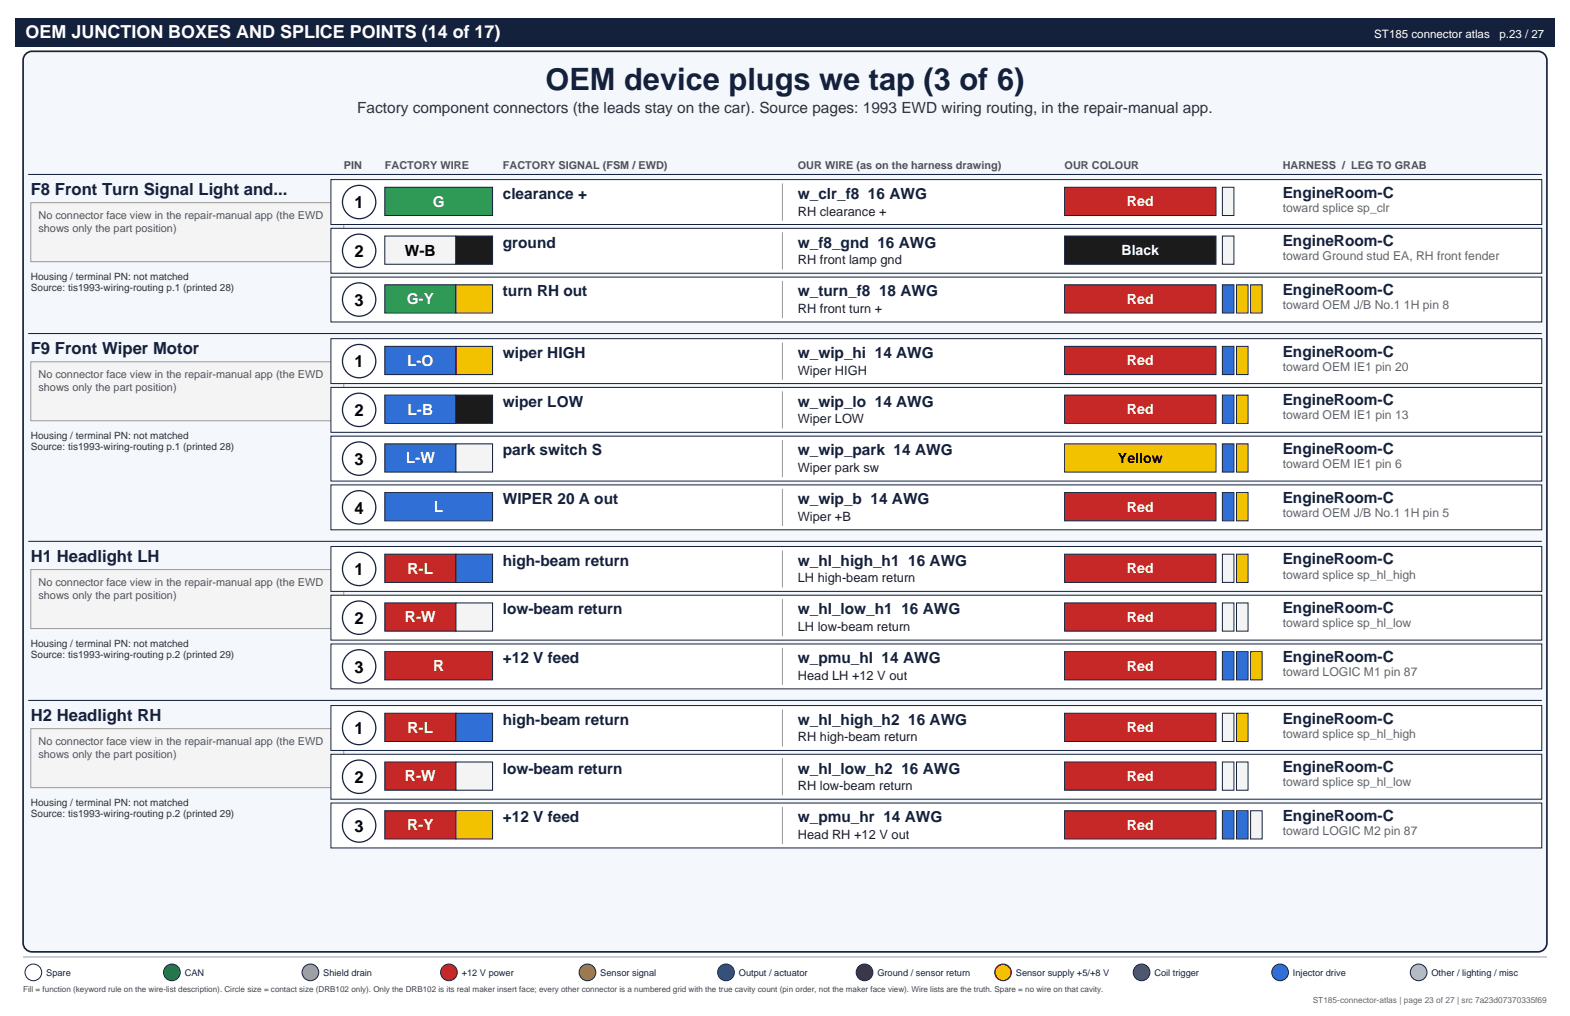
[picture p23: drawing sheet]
<svg xmlns="http://www.w3.org/2000/svg" width="432mm" height="279mm" viewBox="0 0 432 279" stroke-linecap="round" stroke-linejoin="round" font-family="sans-serif">
<defs><g id="words">
<text font-size="8.5" fill="#14213d" x="150" y="24.7">OEM device plugs we tap (3 of 6)</text>
<text font-size="4.9" fill="#fff" x="7.1" y="10.6">OEM JUNCTION BOXES AND SPLICE POINTS (14 of 17)</text>
<g font-size="4.6" fill="#14213d">
<text x="8.5" y="53.6">F8 Front Turn Signal Light and...</text>
<text x="8.5" y="97.4">F9 Front Wiper Motor</text>
<text x="8.5" y="154.5">H1 Headlight LH</text>
<text x="8.5" y="198.3">H2 Headlight RH</text>
</g>
<g font-size="4.6">
<text x="97.5" y="57.3">1</text>
<text x="97.5" y="70.7">2</text>
<text x="97.5" y="84.1">3</text>
<text x="97.5" y="101">1</text>
<text x="97.5" y="114.4">2</text>
<text x="97.5" y="127.8">3</text>
<text x="97.5" y="141.3">4</text>
<text x="97.5" y="158.2">1</text>
<text x="97.5" y="171.6">2</text>
<text x="97.5" y="185">3</text>
<text x="97.5" y="201.9">1</text>
<text x="97.5" y="215.3">2</text>
<text x="97.5" y="228.7">3</text>
</g>
<text font-size="4.2" fill="#333" x="98.3" y="31">Factory component connectors (the leads stay on the car). Source pages: 1993 EWD wiring routing, in the repair-manual app.</text>
<g font-size="4.2" fill="#fff">
<text x="119" y="56.9">G</text>
<text x="111.8" y="83.7">G-Y</text>
<text x="112" y="100.6">L-O</text>
<text x="112.1" y="114">L-B</text>
<text x="111.6" y="127.4">L-W</text>
<text x="119.4" y="140.8">L</text>
<text x="112.1" y="157.8">R-L</text>
<text x="111.4" y="171.2">R-W</text>
<text x="119.1" y="184.6">R</text>
<text x="112.1" y="201.5">R-L</text>
<text x="111.4" y="214.9">R-W</text>
<text x="112" y="228.3">R-Y</text>
</g>
<g font-size="4.2" fill="#14213d">
<text x="138.3" y="54.7">clearance +</text>
<text x="219.4" y="54.7">w_clr_f8 16 AWG</text>
<text x="352.8" y="54.3">EngineRoom-C</text>
<text x="138.3" y="68.1">ground</text>
<text x="219.4" y="68.1">w_f8_gnd 16 AWG</text>
<text x="352.8" y="67.7">EngineRoom-C</text>
<text x="138.3" y="81.5">turn RH out</text>
<text x="219.4" y="81.5">w_turn_f8 18 AWG</text>
<text x="352.8" y="81.1">EngineRoom-C</text>
<text x="138.3" y="98.4">wiper HIGH</text>
<text x="219.4" y="98.4">w_wip_hi 14 AWG</text>
<text x="352.8" y="98.1">EngineRoom-C</text>
<text x="138.3" y="111.8">wiper LOW</text>
<text x="219.4" y="111.8">w_wip_lo 14 AWG</text>
<text x="352.8" y="111.5">EngineRoom-C</text>
<text x="138.3" y="125.2">park switch S</text>
<text x="219.4" y="125.2">w_wip_park 14 AWG</text>
<text x="352.8" y="124.9">EngineRoom-C</text>
<text x="138.3" y="138.6">WIPER 20 A out</text>
<text x="219.4" y="138.6">w_wip_b 14 AWG</text>
<text x="352.8" y="138.3">EngineRoom-C</text>
<text x="138.3" y="155.6">high-beam return</text>
<text x="219.4" y="155.6">w_hl_high_h1 16 AWG</text>
<text x="352.8" y="155.2">EngineRoom-C</text>
<text x="138.3" y="169">low-beam return</text>
<text x="219.4" y="169">w_hl_low_h1 16 AWG</text>
<text x="352.8" y="168.6">EngineRoom-C</text>
<text x="138.3" y="182.4">+12 V feed</text>
<text x="219.4" y="182.4">w_pmu_hl 14 AWG</text>
<text x="352.8" y="182">EngineRoom-C</text>
<text x="138.3" y="199.3">high-beam return</text>
<text x="219.4" y="199.3">w_hl_high_h2 16 AWG</text>
<text x="352.8" y="199">EngineRoom-C</text>
<text x="138.3" y="212.7">low-beam return</text>
<text x="219.4" y="212.7">w_hl_low_h2 16 AWG</text>
<text x="352.8" y="212.4">EngineRoom-C</text>
<text x="138.3" y="226.1">+12 V feed</text>
<text x="219.4" y="226.1">w_pmu_hr 14 AWG</text>
<text x="352.8" y="225.8">EngineRoom-C</text>
</g>
<text font-size="4.2" x="111.4" y="70.3">W-B</text>
<g font-size="3.9" fill="#fff">
<text x="310" y="56.7">Red</text>
<text x="308.4" y="70.1">Black</text>
<text x="310" y="83.6">Red</text>
<text x="310" y="100.5">Red</text>
<text x="310" y="113.9">Red</text>
<text x="310" y="140.7">Red</text>
<text x="310" y="157.6">Red</text>
<text x="310" y="171">Red</text>
<text x="310" y="184.4">Red</text>
<text x="310" y="201.4">Red</text>
<text x="310" y="214.8">Red</text>
<text x="310" y="228.2">Red</text>
</g>
<text font-size="3.9" x="307.5" y="127.3">Yellow</text>
<g font-size="3.5" fill="#222">
<text x="219.4" y="59.3">RH clearance +</text>
<text x="219.4" y="72.7">RH front lamp gnd</text>
<text x="219.4" y="86.1">RH front turn +</text>
<text x="219.4" y="103">Wiper HIGH</text>
<text x="219.4" y="116.4">Wiper LOW</text>
<text x="219.4" y="129.8">Wiper park sw</text>
<text x="219.4" y="143.2">Wiper +B</text>
<text x="219.4" y="160.2">LH high-beam return</text>
<text x="219.4" y="173.6">LH low-beam return</text>
<text x="219.4" y="187">Head LH +12 V out</text>
<text x="219.4" y="203.9">RH high-beam return</text>
<text x="219.4" y="217.3">RH low-beam return</text>
<text x="219.4" y="230.7">Head RH +12 V out</text>
</g>
<g font-size="3.4" fill="#666">
<text x="352.8" y="58.2">toward splice sp_clr</text>
<text x="352.8" y="71.6">toward Ground stud EA, RH front fender</text>
<text x="352.8" y="85">toward OEM J/B No.1 1H pin 8</text>
<text x="352.8" y="102">toward OEM IE1 pin 20</text>
<text x="352.8" y="115.4">toward OEM IE1 pin 13</text>
<text x="352.8" y="128.8">toward OEM IE1 pin 6</text>
<text x="352.8" y="142.2">toward OEM J/B No.1 1H pin 5</text>
<text x="352.8" y="159.1">toward splice sp_hl_high</text>
<text x="352.8" y="172.5">toward splice sp_hl_low</text>
<text x="352.8" y="185.9">toward LOGIC M1 pin 87</text>
<text x="352.8" y="202.8">toward splice sp_hl_high</text>
<text x="352.8" y="216.3">toward splice sp_hl_low</text>
<text x="352.8" y="229.7">toward LOGIC M2 pin 87</text>
</g>
<g font-size="3.2" fill="#fff">
<text x="378" y="10.6">ST185 connector atlas</text>
<text x="412.4" y="10.6">p.23 / 27</text>
</g>
<g font-size="3" fill="#555">
<text x="94.5" y="46.6">PIN</text>
<text x="105.8" y="46.6">FACTORY WIRE</text>
<text x="138.3" y="46.6">FACTORY SIGNAL (FSM / EWD)</text>
<text x="219.4" y="46.6">OUR WIRE (as on the harness drawing)</text>
<text x="292.8" y="46.6">OUR COLOUR</text>
<text x="352.8" y="46.6">HARNESS / LEG TO GRAB</text>
<text x="10.6" y="60.3">No connector face view in the repair-manual app (the EWD</text>
<text x="10.6" y="63.9">shows only the part position)</text>
<text x="10.6" y="104.1">No connector face view in the repair-manual app (the EWD</text>
<text x="10.6" y="107.6">shows only the part position)</text>
<text x="10.6" y="161.2">No connector face view in the repair-manual app (the EWD</text>
<text x="10.6" y="164.7">shows only the part position)</text>
<text x="10.6" y="205">No connector face view in the repair-manual app (the EWD</text>
<text x="10.6" y="208.5">shows only the part position)</text>
</g>
<g font-size="2.8" fill="#333">
<text x="8.5" y="76.9">Housing / terminal PN: not matched</text>
<text x="8.5" y="80.1">Source: tis1993-wiring-routing p.1 (printed 28)</text>
<text x="8.5" y="120.7">Housing / terminal PN: not matched</text>
<text x="8.5" y="123.8">Source: tis1993-wiring-routing p.1 (printed 28)</text>
<text x="8.5" y="177.8">Housing / terminal PN: not matched</text>
<text x="8.5" y="181">Source: tis1993-wiring-routing p.2 (printed 29)</text>
<text x="8.5" y="221.5">Housing / terminal PN: not matched</text>
<text x="8.5" y="224.7">Source: tis1993-wiring-routing p.2 (printed 29)</text>
</g>
<g font-size="2.5" fill="#14213d">
<text x="12.7" y="268.3">Spare</text>
<text x="50.8" y="268.3">CAN</text>
<text x="88.9" y="268.3">Shield drain</text>
<text x="127" y="268.3">+12 V power</text>
<text x="165.1" y="268.3">Sensor signal</text>
<text x="203.2" y="268.3">Output / actuator</text>
<text x="241.3" y="268.3">Ground / sensor return</text>
<text x="279.4" y="268.3">Sensor supply +5/+8 V</text>
<text x="317.5" y="268.3">Coil trigger</text>
<text x="355.6" y="268.3">Injector drive</text>
<text x="393.7" y="268.3">Other / lighting / misc</text>
</g>
<text font-size="2.3" fill="#666" x="361" y="275.9">ST185-connector-atlas | page 23 of 27 | src 7a23d07370335f69</text>
<text font-size="2.2" fill="#444" x="6.3" y="272.7">Fill = function (keyword rule on the wire-list description). Circle size = contact size (DRB102 only). Only the DRB102 is its real maker insert face; every other connector is a numbered grid with the true cavity count (pin order, not the maker face view). Wire lists are the truth. Spare = no wire on that cavity.</text>
</g></defs>
<path d="M4.2 4.9h423.4v7.8h-423.4z" fill="#14213d"/>
<path d="M7.3 14.7l1.5-.6h414.2a2.48 2.48 0 0 1 2.4 2.5v242.7a2.48 2.48 0 0 1-2.4 2.5h-414.2a2.48 2.48 0 0 1-2.5-2.5v-242.7a2.47 2.47 0 0 1 1-1.9z" fill="#f4f7fb" stroke="#14213d" stroke-width=".46"/>
<path d="M7.8 48h416.2" fill="none" stroke="#14213d" stroke-width=".28"/>
<path d="M8.5 55.7h86v16.3h-86z" fill="#f4f4f4" stroke="#999" stroke-width=".28"/>
<path d="M91 49.4h333v12.3h-333z" fill="#fff" stroke="#14213d" stroke-width=".28"/>
<circle cx="98.8" cy="55.6" r="4.6" fill="#fff" stroke="#14213d" stroke-width=".35"/>
<path d="M105.8 51.5h29.7v7.8h-29.7z" fill="#2e9d4f" stroke="#14213d" stroke-width=".28"/>
<path d="M215.2 50.4v10.3" fill="none" stroke="#999" stroke-width=".28"/>
<path d="M292.8 51.5h41.6v7.8h-41.6z" fill="#c62828" stroke="#14213d" stroke-width=".28"/>
<path d="M336.2 51.5h3.2v7.8h-3.2z" fill="#f4f4f4" stroke="#14213d" stroke-width=".28"/>
<path d="M91 62.8h333v12.3h-333z" fill="#fff" stroke="#14213d" stroke-width=".28"/>
<circle cx="98.8" cy="69" r="4.6" fill="#fff" stroke="#14213d" stroke-width=".35"/>
<path d="M105.8 64.9h19.6v7.8h-19.6z" fill="#f4f4f4" stroke="#14213d" stroke-width=".28"/>
<path d="M125.4 64.9h10.1v7.8h-10.1z" fill="#1b1b1b" stroke="#14213d" stroke-width=".28"/>
<path d="M215.2 63.9v10.2" fill="none" stroke="#999" stroke-width=".28"/>
<path d="M292.8 64.9h41.6v7.8h-41.6z" fill="#1b1b1b" stroke="#14213d" stroke-width=".28"/>
<path d="M336.2 64.9h3.2v7.8h-3.2z" fill="#f4f4f4" stroke="#14213d" stroke-width=".28"/>
<path d="M91 76.2h333v12.3h-333z" fill="#fff" stroke="#14213d" stroke-width=".28"/>
<circle cx="98.8" cy="82.4" r="4.6" fill="#fff" stroke="#14213d" stroke-width=".35"/>
<path d="M105.8 78.3h19.6v7.8h-19.6z" fill="#2e9d4f" stroke="#14213d" stroke-width=".28"/>
<path d="M125.4 78.3h10.1v7.8h-10.1z" fill="#f2c200" stroke="#14213d" stroke-width=".28"/>
<path d="M215.2 77.3v10.2" fill="none" stroke="#999" stroke-width=".28"/>
<path d="M292.8 78.3h41.6v7.8h-41.6z" fill="#c62828" stroke="#14213d" stroke-width=".28"/>
<path d="M336.2 78.3h3.2v7.8h-3.2z" fill="#2f6fd6" stroke="#14213d" stroke-width=".28"/>
<g fill="#f2c200" stroke="#14213d" stroke-width=".28">
<path d="M340.1 78.3h3.2v7.8h-3.2z"/>
<path d="M344 78.3h3.1v7.8h-3.1z"/>
</g>
<path d="M7.8 91.7h416.2" fill="none" stroke="#14213d" stroke-width=".28"/>
<path d="M8.5 99.5h86v16.2h-86z" fill="#f4f4f4" stroke="#999" stroke-width=".28"/>
<path d="M91 93.1h333v12.4h-333z" fill="#fff" stroke="#14213d" stroke-width=".28"/>
<circle cx="98.8" cy="99.3" r="4.6" fill="#fff" stroke="#14213d" stroke-width=".35"/>
<path d="M105.8 95.2h19.6v7.8h-19.6z" fill="#2f6fd6" stroke="#14213d" stroke-width=".28"/>
<path d="M125.4 95.2h10.1v7.8h-10.1z" fill="#ee7a00" stroke="#14213d" stroke-width=".28"/>
<path d="M215.2 94.2v10.2" fill="none" stroke="#999" stroke-width=".28"/>
<path d="M292.8 95.2h41.6v7.8h-41.6z" fill="#c62828" stroke="#14213d" stroke-width=".28"/>
<path d="M336.2 95.2h3.2v7.8h-3.2z" fill="#2f6fd6" stroke="#14213d" stroke-width=".28"/>
<path d="M340.1 95.2h3.2v7.8h-3.2z" fill="#f2c200" stroke="#14213d" stroke-width=".28"/>
<path d="M91 106.5h333v12.4h-333z" fill="#fff" stroke="#14213d" stroke-width=".28"/>
<circle cx="98.8" cy="112.7" r="4.6" fill="#fff" stroke="#14213d" stroke-width=".35"/>
<path d="M105.8 108.7h19.6v7.7h-19.6z" fill="#2f6fd6" stroke="#14213d" stroke-width=".28"/>
<path d="M125.4 108.7h10.1v7.7h-10.1z" fill="#1b1b1b" stroke="#14213d" stroke-width=".28"/>
<path d="M215.2 107.6v10.2" fill="none" stroke="#999" stroke-width=".28"/>
<path d="M292.8 108.7h41.6v7.7h-41.6z" fill="#c62828" stroke="#14213d" stroke-width=".28"/>
<path d="M336.2 108.7h3.2v7.7h-3.2z" fill="#2f6fd6" stroke="#14213d" stroke-width=".28"/>
<path d="M340.1 108.7h3.2v7.7h-3.2z" fill="#f2c200" stroke="#14213d" stroke-width=".28"/>
<path d="M91 119.9h333v12.4h-333z" fill="#fff" stroke="#14213d" stroke-width=".28"/>
<circle cx="98.8" cy="126.1" r="4.6" fill="#fff" stroke="#14213d" stroke-width=".35"/>
<path d="M105.8 122.1h19.6v7.7h-19.6z" fill="#2f6fd6" stroke="#14213d" stroke-width=".28"/>
<path d="M125.4 122.1h10.1v7.7h-10.1z" fill="#f4f4f4" stroke="#14213d" stroke-width=".28"/>
<path d="M215.2 121v10.2" fill="none" stroke="#999" stroke-width=".28"/>
<path d="M292.8 122.1h41.6v7.7h-41.6z" fill="#f2c200" stroke="#14213d" stroke-width=".28"/>
<path d="M336.2 122.1h3.2v7.7h-3.2z" fill="#2f6fd6" stroke="#14213d" stroke-width=".28"/>
<path d="M340.1 122.1h3.2v7.7h-3.2z" fill="#f2c200" stroke="#14213d" stroke-width=".28"/>
<path d="M91 133.3h333v12.4h-333z" fill="#fff" stroke="#14213d" stroke-width=".28"/>
<circle cx="98.8" cy="139.5" r="4.6" fill="#fff" stroke="#14213d" stroke-width=".35"/>
<path d="M105.8 135.5h29.7v7.7h-29.7z" fill="#2f6fd6" stroke="#14213d" stroke-width=".28"/>
<path d="M215.2 134.4v10.2" fill="none" stroke="#999" stroke-width=".28"/>
<path d="M292.8 135.5h41.6v7.7h-41.6z" fill="#c62828" stroke="#14213d" stroke-width=".28"/>
<path d="M336.2 135.5h3.2v7.7h-3.2z" fill="#2f6fd6" stroke="#14213d" stroke-width=".28"/>
<path d="M340.1 135.5h3.2v7.7h-3.2z" fill="#f2c200" stroke="#14213d" stroke-width=".28"/>
<path d="M7.8 148.9h416.2" fill="none" stroke="#14213d" stroke-width=".28"/>
<path d="M8.5 156.6h86v16.3h-86z" fill="#f4f4f4" stroke="#999" stroke-width=".28"/>
<path d="M91 150.3h333v12.3h-333z" fill="#fff" stroke="#14213d" stroke-width=".28"/>
<circle cx="98.8" cy="156.5" r="4.6" fill="#fff" stroke="#14213d" stroke-width=".35"/>
<path d="M105.8 152.4h19.6v7.8h-19.6z" fill="#c62828" stroke="#14213d" stroke-width=".28"/>
<path d="M125.4 152.4h10.1v7.8h-10.1z" fill="#2f6fd6" stroke="#14213d" stroke-width=".28"/>
<path d="M215.2 151.3v10.3" fill="none" stroke="#999" stroke-width=".28"/>
<path d="M292.8 152.4h41.6v7.8h-41.6z" fill="#c62828" stroke="#14213d" stroke-width=".28"/>
<path d="M336.2 152.4h3.2v7.8h-3.2z" fill="#f4f4f4" stroke="#14213d" stroke-width=".28"/>
<path d="M340.1 152.4h3.2v7.8h-3.2z" fill="#f2c200" stroke="#14213d" stroke-width=".28"/>
<path d="M91 163.7h333v12.3h-333z" fill="#fff" stroke="#14213d" stroke-width=".28"/>
<circle cx="98.8" cy="169.9" r="4.6" fill="#fff" stroke="#14213d" stroke-width=".35"/>
<path d="M105.8 165.8h19.6v7.8h-19.6z" fill="#c62828" stroke="#14213d" stroke-width=".28"/>
<path d="M125.4 165.8h10.1v7.8h-10.1z" fill="#f4f4f4" stroke="#14213d" stroke-width=".28"/>
<path d="M215.2 164.7v10.3" fill="none" stroke="#999" stroke-width=".28"/>
<path d="M292.8 165.8h41.6v7.8h-41.6z" fill="#c62828" stroke="#14213d" stroke-width=".28"/>
<g fill="#f4f4f4" stroke="#14213d" stroke-width=".28">
<path d="M336.2 165.8h3.2v7.8h-3.2z"/>
<path d="M340.1 165.8h3.2v7.8h-3.2z"/>
</g>
<path d="M91 177.1h333v12.3h-333z" fill="#fff" stroke="#14213d" stroke-width=".28"/>
<circle cx="98.8" cy="183.3" r="4.6" fill="#fff" stroke="#14213d" stroke-width=".35"/>
<path d="M105.8 179.2h29.7v7.8h-29.7z" fill="#c62828" stroke="#14213d" stroke-width=".28"/>
<path d="M215.2 178.2v10.2" fill="none" stroke="#999" stroke-width=".28"/>
<path d="M292.8 179.2h41.6v7.8h-41.6z" fill="#c62828" stroke="#14213d" stroke-width=".28"/>
<g fill="#2f6fd6" stroke="#14213d" stroke-width=".28">
<path d="M336.2 179.2h3.2v7.8h-3.2z"/>
<path d="M340.1 179.2h3.2v7.8h-3.2z"/>
</g>
<path d="M344 179.2h3.1v7.8h-3.1z" fill="#f2c200" stroke="#14213d" stroke-width=".28"/>
<path d="M7.8 192.6h416.2" fill="none" stroke="#14213d" stroke-width=".28"/>
<path d="M8.5 200.4h86v16.2h-86z" fill="#f4f4f4" stroke="#999" stroke-width=".28"/>
<path d="M91 194h333v12.4h-333z" fill="#fff" stroke="#14213d" stroke-width=".28"/>
<circle cx="98.8" cy="200.2" r="4.6" fill="#fff" stroke="#14213d" stroke-width=".35"/>
<path d="M105.8 196.1h19.6v7.8h-19.6z" fill="#c62828" stroke="#14213d" stroke-width=".28"/>
<path d="M125.4 196.1h10.1v7.8h-10.1z" fill="#2f6fd6" stroke="#14213d" stroke-width=".28"/>
<path d="M215.2 195.1v10.2" fill="none" stroke="#999" stroke-width=".28"/>
<path d="M292.8 196.1h41.6v7.8h-41.6z" fill="#c62828" stroke="#14213d" stroke-width=".28"/>
<path d="M336.2 196.1h3.2v7.8h-3.2z" fill="#f4f4f4" stroke="#14213d" stroke-width=".28"/>
<path d="M340.1 196.1h3.2v7.8h-3.2z" fill="#f2c200" stroke="#14213d" stroke-width=".28"/>
<path d="M91 207.4h333v12.4h-333z" fill="#fff" stroke="#14213d" stroke-width=".28"/>
<circle cx="98.8" cy="213.6" r="4.6" fill="#fff" stroke="#14213d" stroke-width=".35"/>
<path d="M105.8 209.5h19.6v7.8h-19.6z" fill="#c62828" stroke="#14213d" stroke-width=".28"/>
<path d="M125.4 209.5h10.1v7.8h-10.1z" fill="#f4f4f4" stroke="#14213d" stroke-width=".28"/>
<path d="M215.2 208.5v10.2" fill="none" stroke="#999" stroke-width=".28"/>
<path d="M292.8 209.5h41.6v7.8h-41.6z" fill="#c62828" stroke="#14213d" stroke-width=".28"/>
<g fill="#f4f4f4" stroke="#14213d" stroke-width=".28">
<path d="M336.2 209.5h3.2v7.8h-3.2z"/>
<path d="M340.1 209.5h3.2v7.8h-3.2z"/>
</g>
<path d="M91 220.8h333v12.4h-333z" fill="#fff" stroke="#14213d" stroke-width=".28"/>
<circle cx="98.8" cy="227" r="4.6" fill="#fff" stroke="#14213d" stroke-width=".35"/>
<path d="M105.8 223h19.6v7.7h-19.6z" fill="#c62828" stroke="#14213d" stroke-width=".28"/>
<path d="M125.4 223h10.1v7.7h-10.1z" fill="#f2c200" stroke="#14213d" stroke-width=".28"/>
<path d="M215.2 221.9v10.2" fill="none" stroke="#999" stroke-width=".28"/>
<path d="M292.8 223h41.6v7.7h-41.6z" fill="#c62828" stroke="#14213d" stroke-width=".28"/>
<g fill="#2f6fd6" stroke="#14213d" stroke-width=".28">
<path d="M336.2 223h3.2v7.7h-3.2z"/>
<path d="M340.1 223h3.2v7.7h-3.2z"/>
</g>
<path d="M344 223h3.1v7.7h-3.1z" fill="#f4f4f4" stroke="#14213d" stroke-width=".28"/>
<path d="M6.3 263.2h419.1" fill="none" stroke="#999" stroke-width=".28"/>
<circle cx="9.2" cy="267.4" r="2.29" fill="#fff" stroke="#14213d" stroke-width=".28"/>
<circle cx="47.3" cy="267.4" r="2.29" fill="#2e7d32" stroke="#14213d" stroke-width=".28"/>
<circle cx="85.4" cy="267.4" r="2.29" fill="#9e9e9e" stroke="#14213d" stroke-width=".28"/>
<circle cx="123.5" cy="267.4" r="2.29" fill="#c62828" stroke="#14213d" stroke-width=".28"/>
<circle cx="161.6" cy="267.4" r="2.29" fill="#7cb342" stroke="#14213d" stroke-width=".28"/>
<circle cx="199.7" cy="267.4" r="2.29" fill="#00838f" stroke="#14213d" stroke-width=".28"/>
<circle cx="237.8" cy="267.4" r="2.29" fill="#424242" stroke="#14213d" stroke-width=".28"/>
<circle cx="275.9" cy="267.4" r="2.29" fill="#ef6c00" stroke="#14213d" stroke-width=".28"/>
<circle cx="314" cy="267.4" r="2.29" fill="#6a1b9a" stroke="#14213d" stroke-width=".28"/>
<circle cx="352.1" cy="267.4" r="2.29" fill="#1565c0" stroke="#14213d" stroke-width=".28"/>
<circle cx="390.2" cy="267.4" r="2.29" fill="#b0bec5" stroke="#14213d" stroke-width=".28"/>
<use href="#words"/>
</svg>
